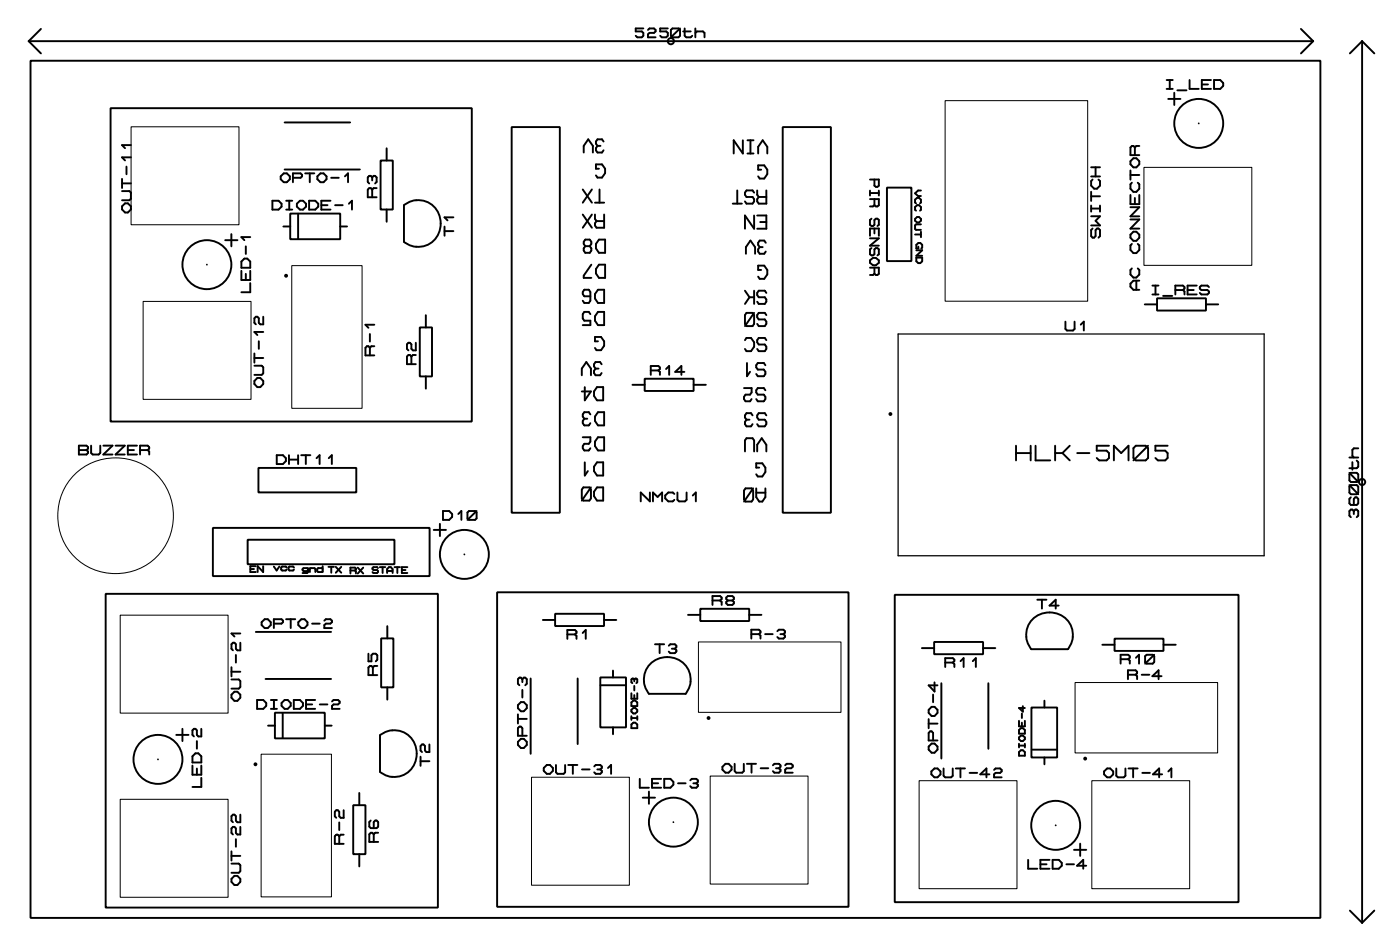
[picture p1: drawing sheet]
<svg xmlns="http://www.w3.org/2000/svg" width="145mm" height="98mm" viewBox="0 0 145 98" stroke-linecap="round" stroke-linejoin="round" font-family="sans-serif">
<g fill="none" stroke="#000" stroke-width=".2">
<path d="M3 4.3h133.3M3 4.3l1.2 1.2M3.2 6.3h133.9v88.9h-133.9zM4.2 3l-1.2 1.3M11.5 11.2h37.5v32.5h-37.5zM12.7 18.5v1M12.7 19.8h.7l.2 .2v.6l-.2 .2h-.7M12.7 19h.9M13.1 17.3v.8M13.6 16.3h-.9l.3 .3M13.6 15h-.9l.3 .4M29.1 18.3l.4-.3h.3l.3 .3v.3l-.3 .3h-.3l-.4-.3z"/>
<path d="M29.5 17.6h7.9M29.5 12.7h6.8M30.4 18.4h.8l.2-.1v-.2l-.2-.1h-.8v.9M31.7 18h.9M32.2 18v.9M32.9 18.3l.4-.3h.3l.3 .3v.3l-.3 .3h-.3l-.4-.3zM34.4 18.4h.8M35.8 18.3l.3-.3v.9M38.6 19.7l-.1-.2h-.2l-.1 .2v.8h.9M38.6 18.4l-.1-.2h-.2l-.1 .2v.5l.1 .1M38.6 18.4v.3M38.6 19.7v.8"/>
<path d="M38.6 18.4l.2-.2h.1l.2 .2v.5l-.2 .1M39.1 19.5h-.3l-.2 .2M39.5 16.6h1.3v5.1h-1.3zM40.1 15.4v1.2M53.1 13.2h5v40h-5zM60.5 19.6l.9 1.4M60.6 15.8v-.7l.5-.7 .4 .7v.7M61.4 19.6l-.9 1.4M62 15.1l-.1 .3v.2l.1 .2h.5l.2-.2M62 15.1h.3M62.2 17.5h-.3v-.5h.6l.3 .5v.5l-.3 .4h-.5l-.1-.2M62.2 19.6v1.4"/>
<path d="M62.7 14.7l-.2-.3h-.5l-.1 .3v.2l.1 .2M66.8 2.9h-.8v.4h.6l.2 .1v.3l-.2 .2h-.4l-.2-.2M67.3 3.1l.1-.2h.5l.2 .2v.2l-.2 .1h-.5l-.1 .2v.3h.8M69.3 2.9h-.8v.4h.7l.1 .1v.3l-.1 .2h-.5l-.2-.2M69.6 3.1l.2-.2h.6l.2 .2v.6l-.2 .2h-.6l-.2-.2zM70.6 2.9l-1 1M70.9 3.3h.8M71.1 2.9v.8l.1 .2h.5l.2-.2M72.2 3.4l.1-.1h.7l.1 .1v.5M72.2 2.9v1M76.5 19.7v1.4M77.1 14.5v1.4l-.9-1.4v1.4"/>
<path d="M77.6 15.9h.6M77.6 14.5h.6M77.9 14.5v1.4M78.3 20l-.2-.3h-.6l-.2 .3v.2l.2 .2h.6l.2 .3v.2l-.2 .2h-.6l-.2-.2M78.6 19.7v.5l.2 .2M78.7 15.9v-.7l.5-.7 .5 .7v.7M79 17.6h-.3v-.5h.6l.4 .5v.5l-.4 .4h-.4l-.2-.2M79.6 19.7v1.4h-.8l-.2-.2v-.2l.2-.3M81.3 13.2h5v40h-5zM90.3 18.6h.9v.7l-.1 .1-.3-.1v-.7M90.3 19.8v.5M91.2 19.8v.5"/>
<path d="M92.1 19.5h2.5v7.6h-2.5zM95.6 19.8h-.3l-.3 .2 .3 .3h.3M113.3 19.9v.9M113.3 18.3h.9M113.3 17.3h.9M113.4 18.6l-.1 .2v.4l.3 .4h.3l.3-.4v-.4l-.2-.2M113.7 17.3v1M117.4 17.7v.9M117.4 18.1h.9M117.5 18.9l-.1 .2v.5l.3 .3h.3l.3-.3v-.5l-.2-.2M117.7 16.4h.3l.3 .3v.3l-.3 .4h-.3l-.3-.4v-.3zM117.8 15.3l-.1-.2h-.2l-.1 .2v.8h.9"/>
<path d="M117.8 15.3v.8M118.3 15.1h-.3l-.2 .2M121.1 8.3h.6M121.1 9.2h.6M121.3 10.3h1.2M121.4 8.3v.9M121.9 9.6v1.3M122.2 9.4h1M123.5 8.3v.9h.9M124.4 12.8h.1M124.8 8.8h.6M125.7 8.3h-.9v.9h.9"/>
<path d="M126 8.3h.7l.3 .3v.3l-.3 .3h-.7zM135.1 3l1.2 1.3M136.3 4.3l-1.2 1.2M141.4 4.3l-1.3 1.2M141.4 4.3v91.4M141.4 4.3l1.3 1.2M13 21.1h.3l.3 .3v.3l-.3 .3h-.3l-.3-.3v-.3zM21.5 27.4h.1M23.4 24.9h1.2M24 24.3v1.2M25.1 27.1l.3-.3h.3l.3 .3v.7h-.9zM25.1 28.1v.9h.9v-.9"/>
<path d="M25.5 25.5v.8M25.5 28.4v.6M26 29.4v.9h-.9M26 24.6h-.9l.3 .3M26.4 39.5l.3-.3h.3l.3 .3v.3l-.3 .3h-.3l-.3-.3zM26.4 36.7v.9M26.4 37.9h.8l.1 .2v.6l-.1 .2h-.8M26.4 37.1h.9M26.9 35.4v.8M27.3 32.8v.8h-.3l-.1-.1v-.5l-.2-.2h-.1l-.2 .2v.5l.2 .1M27.3 34.4h-.9l.3 .3M28.3 20.8h.6l.3 .3v.3l-.3 .3h-.6z"/>
<path d="M29.4 23.5h.7M29.7 20.8h.6M29.7 21.7h.6M30 20.8v.9M30.1 22.1h5.2v2.7h-5.2zM30.8 21.1l.3-.3h.4l.3 .3v.3l-.3 .3h-.4l-.3-.3zM30.9 22.2v2.6M32.1 20.8h.6l.3 .3v.3l-.3 .3h-.6zM33.4 21.3h.6M34.3 20.8h-.9v.9h.9M34.8 21.3h.8M35.3 23.5h.7"/>
<path d="M36.2 21.1l.3-.3v.9M38.4 36.1l-.2-.2h-.1l-.2 .2v.8h1M38.4 34.6v.8M38.4 36.1v.8M38.9 35.9h-.4l-.1 .2M38.9 33.7h-1l.3 .3M40.1 21.7v1.3M41.9 21.3a2.39 2.39 0 0 1 3.9 1.8 2.39 2.39 0 0 1-3.8 2.1l-.1-.1zM42.7 37l-.1-.2h-.2l-.2 .2v.8h1M42.7 37v.8M43.2 35.5v.8h-.3l-.2-.1v-.5l-.1-.2h-.2l-.2 .2v.5l.2 .1M43.2 36.8h-.3l-.2 .2"/>
<path d="M43.6 34h1.2v5h-1.2zM44.2 32.7v1.3M44.2 39v1.3M46.1 23.5v.9M46.1 24h1M47.1 22.5h-1l.4 .4M60.4 38.9v-.7l.5-.7 .4 .7v.7M60.5 22.2l.9 1.4M60.8 25.5l-.2-.2v-.2l.2-.3h.4l.2 .3v.2l-.2 .2M60.8 25.5l-.2 .3v.2l.2 .2h.4l.2-.2v-.2l-.2-.3M60.8 25.5h.4M61.3 30.7h-.6l-.2-.2v-.2l.2-.3h.4l.2 .3v.9l-.2 .2h-.4l-.2-.2"/>
<path d="M61.3 32.6l-.2-.3h-.4l-.2 .3v.4l.2 .3h.6v.4h-.8M61.4 27.4l-.8 1.2v.2h.8M61.4 22.2l-.9 1.4M61.8 22.2v.5l.1 .2M61.8 21h.9M61.8 38.2l-.1 .3v.2l.1 .2h.5l.2-.2M61.8 38.2h.3M61.9 22.9h.8M62.1 30h.6v1.4h-.6l-.3-.4v-.5zM62.1 32.3h.6v1.4h-.6l-.3-.4v-.5zM62.1 35.4h-.3v-.5h.6l.3 .5v.5l-.3 .4h-.5l-.1-.2M62.2 24.8h.6v1.4h-.6l-.3-.4v-.5z"/>
<path d="M62.2 27.4h.6v1.4h-.6l-.3-.4v-.5zM62.5 37.8l-.2-.3h-.5l-.1 .3v.2l.1 .2M62.7 22.2v1.4h-.8l-.1-.2v-.2l.1-.3M65.7 39.9h1.2M66.9 39.3h5.1v1.2h-5.1zM67.6 38.4h.7M68.3 38.4l.2-.1v-.2l-.2-.1h-.7v.9M68.3 38.4l.2 .2v.3M69.1 38.3l.4-.3v.9M71 38.6h-.9l.6-.6v.9M72 39.9h1.3M76.1 21.1h.9"/>
<path d="M77.3 35.3l.2-.3h.5l.3 .5v.5l-.3 .4h-.5l-.2-.2M77.3 30.1l.5 .7M77.4 26.3v-.7l.5-.7 .5 .7v.7M77.5 32.4h.6l.2 .3v.9l-.2 .2h-.6l-.2-.2v-.9zM77.5 37.6v1.4l.4-.4M77.8 30.8h.5M77.8 30.8l-.5 .7M78.3 22.3v1.4l-1-1.4v1.4M78.3 30.1v1.4M78.3 32.4l-1 1.4M78.6 22.3h1v1.4h-1M78.8 20.4h.8"/>
<path d="M78.9 25.6l-.2 .3v.2l.2 .2h.4l.2-.2M78.9 25.6h.3M78.9 23h.7M79 28h-.3v-.5h.6l.4 .5v.5l-.4 .4h-.4l-.2-.2M79.5 37.9l-.2-.3h-.6l-.2 .3v.2l.2 .2h.6l.2 .3v.2l-.2 .2h-.6l-.2-.2M79.5 25.2l-.2-.3h-.4l-.2 .3v.2l.2 .2M79.6 30.4l-.2-.3h-.6l-.2 .3v.2l.2 .2h.6l.2 .3v.2l-.2 .2h-.6l-.2-.2M79.6 32.7l-.2-.3h-.6l-.2 .3v.2l.2 .2h.6l.2 .3v.2l-.2 .2h-.6l-.2-.2M79.6 35.3l-.2-.3h-.6l-.2 .3v.2l.2 .2h.6l.2 .3v.2l-.2 .2h-.6l-.2-.2M90.3 24.5v-.8h.9v.8M90.3 20.6h.9v.7l-.1 .1-.3-.1M90.3 27l.3-.3h.3l.3 .3v.3l-.3 .2h-.3l-.3-.2z"/>
<path d="M90.3 27.8h.9v.6l-.1 .1-.3-.1M90.3 20h.9M90.3 24.7h.9l-.9 .8h.9M90.5 22.7l-.2 .1v.5l.2 .1 .3-.1v-.5l.1-.1h.2l.1 .1v.5l-.1 .1M90.5 25.7l-.2 .2v.5l.2 .1 .3-.1v-.5l.1-.2h.2l.1 .2v.5l-.1 .1M90.8 20.6v.7M90.8 23.7v.5M90.8 27.8v.6M90.8 21.3l-.2 .1h-.3M90.8 28.4l-.2 .1h-.3M95 22.7l.2-.2h.2l.2 .2v.2l-.2 .2h-.2l-.2-.2zM95 24.3h.6"/>
<path d="M95.1 21.8h-.1v-.3l.2-.2h.2l.2 .2v.3h-.1M95.1 21.1l-.1-.1v-.3l.2-.2h.2l.2 .2v.3l-.1 .1M95.1 26.7h.6v.4l-.2 .2h-.2l-.2-.2zM95.1 26h.6l-.6 .5h.6M95.3 25.6v.2h-.2v-.4l.2-.2h.2l.2 .2v.3l-.1 .1M95.6 23.3h-.5l-.1 .1v.3l.1 .1h.5M95.6 24v.6M110.6 33.4v.7l.2 .2h.6l.2-.2v-.7M112.2 33.7l.3-.3v.9M113.3 22.4h.9l-.5 .5 .5 .5h-.9M113.3 21.3v.6M113.3 21.6h.9"/>
<path d="M113.3 20.4h.9M113.4 23.7l-.1 .2v.6l.1 .1h.2l.1-.1v-.6l.2-.2h.1l.2 .2v.6l-.2 .1M114.2 21.3v.6M117.4 20.2v1h.9v-1M117.4 22.8h.9l-.9 .9h.9M117.4 21.5h.9l-.9 .9h.9M117.5 25.3l-.1 .2v.4l.3 .3h.3l.3-.3v-.4l-.2-.2M117.5 27.8l-.1 .2v.5l.3 .3h.3l.3-.3v-.5l-.2-.2M117.7 24h.3l.3 .3v.4l-.3 .3h-.3l-.3-.3v-.4zM117.8 20.5v.7M118 29.1v1M118.3 29.1h-.6l-.3 .3v.3l.3 .4h.6"/>
<path d="M118.8 31.6h1.3M119.6 29.6h.7M119.6 30.5h.7M120 29.6v.9M120.1 30.9h5.1v1.3h-5.1zM120.7 30.7h1M122 30.1h.8M122.8 30.1l.2-.2v-.1l-.2-.2h-.8v.9M122.8 30.1l.2 .1v.3M123.3 30.1h.6M124.2 29.6h-.9v.9h.9M125.2 31.6h1.3"/>
<path d="M125.5 29.8l-.2-.2h-.6l-.1 .2v.1l.1 .2h.6l.2 .1v.2l-.2 .1h-.6l-.1-.1M8.2 46.2h.8l.1 .2v.1l-.1 .2 .1 .1v.2l-.1 .1h-.8zM8.2 46.7h.8M9.5 46.2v.8l.1 .1h.6l.2-.1v-.8M10.7 46.2h1l-1 .9h1M12 46.2h.9l-.9 .9h.9M13.3 46.7h.6M14.2 46.2h-.9v.9h.9M14.5 46.7h.8M15.3 46.7l.2-.2v-.1l-.2-.2h-.8v.9M15.3 46.7l.2 .1v.3M22.1 54.7h22.5v5h-22.5z"/>
<path d="M25.7 56h15.2v2.5h-15.2zM26 59h.4M26.6 58.7h-.6v.6h.6M26.8 48.5h10.2v2.6h-10.2zM27.3 58.7v.6l-.6-.6v.6M28.4 58.8l.3 .4 .3-.4M28.7 47.2h.7l.3 .3v.3l-.3 .3h-.7zM29.8 58.9l-.1-.1h-.4l-.1 .1v.2l.1 .1h.4l.1-.1M30 47.2v.9M30 47.7h.9M30.5 58.9l-.1-.1h-.4l-.1 .1v.2l.1 .1h.4l.1-.1M30.9 47.2v.9"/>
<path d="M31.3 47.2h.9M31.7 47.2v.9M32 59l-.1-.1h-.4l-.1 .1 .1 .2h.4l.1-.1M32 58.9v.4l-.1 .1h-.5M32.2 58.9v.4M32.2 59l.1-.1h.3l.1 .1v.3M32.9 47.5l.3-.3v.9M33.5 59l-.1-.1h-.4l-.1 .1v.2l.1 .1h.4l.1-.1M33.5 58.7v.6M34.1 58.8h.6M34.1 47.5l.3-.3v.9M34.4 58.8v.6"/>
<path d="M34.9 58.8l.5 .6M35.4 58.8l-.5 .6M36.4 59.2h.5M36.9 59.2v-.1v-.2h-.5v.6M36.9 59.2v.3M37.1 58.9l.6 .6M37.7 58.9l-.6 .6M39.2 58.9l-.1-.1h-.3l-.1 .1 .1 .2h.3l.1 .1-.1 .2h-.3l-.1-.1M39.4 58.8h.6M39.7 58.8v.6M40.2 59.4v-.4l.2-.2h.2l.2 .2v.4M40.2 59.2h.6"/>
<path d="M41 58.8h.5M41.2 58.8v.6M41.7 59.1h.4M42.3 58.8h-.6v.6h.6M45 55h1.3M45.7 54.3v1.3M46 53h.6l.3 .3v.3l-.3 .3h-.6zM47.6 53.3l.3-.3v.9M48.2 57.5h.1M48.5 53.1l.2-.1h.6l.2 .1v.7l-.2 .1h-.6l-.2-.1zM49.5 53l-1 .9M60.5 45.3h.8v.5l-.2 .2h-.4l-.2 .3v.2l.2 .2h.4l.2-.2"/>
<path d="M60.6 50.5h.6l.1 .3v.9l-.1 .2h-.6l-.2-.2v-.9zM60.7 43.4l-.2 .3v.2l.2 .2h.4l.2-.2M60.7 43.4h.3M60.7 47.9v1.4l.3-.4M60.7 40.1v1.4l.6-.9h-.9M61.3 43l-.2-.3h-.4l-.2 .3v.2l.2 .2M61.3 50.5l-.9 1.4M62 40.1h.6v1.4h-.6l-.3-.4v-.5zM62 47.9h.6v1.4h-.6l-.3-.4v-.5zM62 50.5h.6v1.4h-.6l-.3-.4v-.5zM62.1 42.7h.6v1.4h-.6l-.3-.4v-.5zM62.1 45.3h.6v1.4h-.6l-.3-.4v-.5z"/>
<path d="M67.5 51.1v.9l-1-.9v.9M67.8 52v-.9l.5 .4 .4-.4v.9M70 51.2l-.2-.1h-.4l-.3 .3v.3l.3 .3h.4l.2-.2M70.3 51.1v.7l.2 .2h.6l.2-.2v-.7M71.9 51.4l.3-.3v.9M77.2 40.2h.8v.5l-.1 .2h-.5l-.2 .3v.2l.2 .2h.5l.1-.2M77.3 46.8v-1.1l.2-.3h.6l.2 .3v1.1M77.4 50.6h.6l.2 .3v.9l-.2 .2h-.6l-.2-.2v-.9zM77.5 43.5l-.2 .3v.2l.2 .2h.5l.1-.2M77.5 43.5h.3M78.1 43.1l-.1-.3h-.5l-.2 .3v.2l.2 .2M78.2 50.6l-1 1.4"/>
<path d="M78.5 50.6v1l.3 .4h.3l.4-.4v-1M78.5 51.1h1M78.6 46.8v-.7l.5-.7 .5 .7v.7M78.8 48.5h-.3v-.5h.6l.4 .5v.5l-.4 .4h-.4l-.2-.2M79.5 40.5l-.2-.3h-.6l-.2 .3v.2l.2 .2h.6l.2 .3v.2l-.2 .2h-.6l-.2-.2M79.6 43.1l-.2-.3h-.6l-.2 .3v.2l.2 .2h.6l.2 .3v.2l-.2 .2h-.6l-.2-.2M105.5 46.2v1.5M105.5 47h1.5M107 46.2v1.5M107.5 46.2v1.5h1.5M109.5 47h.8M109.5 46.2v1.5"/>
<path d="M110.3 47l.8 .7M111.1 46.2l-.8 .8M111.8 47h1.3M115.1 46.2h-1.2v.5h1l.2 .3v.5l-.2 .2h-.8l-.2-.2M115.6 47.7v-1.5l.8 .8 .8-.8v1.5M117.9 46.2h1l.3 .3v1l-.3 .2h-1l-.2-.2v-1zM119.2 46.2l-1.5 1.5M121.2 46.2h-1.3v.5h1.1l.2 .3v.5l-.2 .2h-.8l-.3-.2M140.1 50.3l.9 1M140.1 49l.9 1M140.1 47.4h.9M140.2 49h.6l.2 .2v.6l-.2 .2h-.6l-.1-.2v-.6z"/>
<path d="M140.2 50.3h.6l.2 .2v.6l-.2 .2h-.6l-.1-.2v-.6zM140.2 51.6l-.1 .1v.5l.1 .2h.6l.2-.2v-.5l-.2-.1h-.1l-.2 .1v.7M140.4 47.9v.8M140.5 53l-.1-.2h-.2l-.1 .2v.5l.1 .1M140.5 53l.2-.2h.1l.2 .2v.5l-.2 .1M140.5 53v.3M140.8 47.8l.2 .1v.5l-.2 .2h-.7M141 46.5h-.5l-.1 .2v.6l.1 .1M11 61.6h34.5v32.5h-34.5zM16.4 78.8h.1M18.3 76.2h1.3M18.9 75.6v1.3"/>
<path d="M20 78.4l.3-.3h.3l.3 .3v.7h-.9zM20 79.4v.9h.9v-.9M20.4 76.9v.7M20.4 79.7v.6M20.9 75.6v.8h-.3l-.2-.2v-.5l-.1-.1h-.2l-.1 .1v.5l.1 .2M24 69.2v.9M24 70.5h.8l.1 .1v.7l-.1 .1h-.8M24 69.7h.9M24.3 71.7h.3l.3 .3v.4l-.3 .3h-.3l-.3-.3v-.4zM24.5 67.9v.8M24.9 66.7v.7h-.3l-.1-.1v-.5l-.2-.1h-.1l-.2 .1v.5l.2 .1M24.9 65.7h-.9l.3 .3"/>
<path d="M26.6 65.5h7.8M26.7 72.6h.6l.3 .3v.3l-.3 .3h-.6zM27.2 64.5l.3-.3h.3l.3 .3v.3l-.3 .3h-.3l-.3-.3zM27.6 70.4h6.8M27.8 75.3h.7M28.1 72.6h.6M28.1 73.5h.6M28.4 64.7h.8l.2-.2v-.1l-.2-.2h-.8v.9M28.4 72.6v.9M28.5 73.9h5.2v2.7h-5.2zM29.2 72.9l.3-.3h.4l.3 .3v.3l-.3 .3h-.4l-.3-.3zM29.3 73.9v2.7"/>
<path d="M29.7 64.2h.9M30.2 64.2v.9M30.5 72.6h.6l.3 .3v.3l-.3 .3h-.6zM31 64.5l.3-.3h.3l.3 .3v.3l-.3 .3h-.3l-.3-.3zM31.8 73.1h.6M32.4 64.7h.8M32.7 72.6h-.9v.9h.9M33.2 73.1h.8M33.7 64.4l.1-.2h.5l.2 .2v.1l-.2 .2h-.5l-.1 .1v.3h.8M33.7 75.3h.7M34.5 72.7l.1-.1h.5l.2 .1v.2l-.2 .2h-.5l-.1 .1v.3h.8M38.2 67.8v.8h.4v-.6l.1-.2h.3l.2 .2v.4l-.2 .2"/>
<path d="M38.7 69.2l-.1-.1h-.2l-.2 .1v.8h1M38.7 69.2v.8M39.2 69.1h-.3l-.2 .1M39.4 76.2a2.38 2.38 0 0 1 3.9 1.9 2.38 2.38 0 0 1-3.7 2h-.2zM39.6 66.2h1.2v5.1h-1.2zM40.2 64.9v1.3M40.2 71.3v1.3M43.7 78.5v.9M43.7 78.9h.9M44.6 77.2v.8h-.3l-.2-.2v-.4l-.1-.2h-.2l-.1 .2v.4l.1 .2M51.6 61.4h36.5v32.6h-36.5zM53.8 76.9l.3-.3h.3l.3 .3v.4l-.3 .3h-.3l-.3-.3z"/>
<path d="M53.8 73.1l.3-.3h.3l.3 .3v.3l-.3 .4h-.3l-.3-.4zM53.8 74.1v.9M53.8 74.6h.9M54.2 70.4l-.1-.1h-.2l-.1 .1v.5l.1 .2M54.2 76.3v-.8l-.1-.1h-.2l-.1 .1v.8h.9M54.2 70.4l.2-.1h.1l.2 .1v.5l-.2 .2M54.2 70.4v.3M54.2 71.5v.8M55.1 70.4v7.8M56.4 64.3h1.2M56.4 79.6l.4-.3h.3l.3 .3v.3l-.3 .4h-.3l-.4-.4zM57.6 63.7h5.1v1.2h-5.1z"/>
<path d="M57.7 79.3v.8l.2 .2h.6l.2-.2v-.8M58.9 65.8h.8M59 79.3h.9M59.5 79.3v1M59.7 65.8l.1-.2v-.1l-.1-.2h-.8v1M59.7 65.8l.1 .1v.4M60 70.4v6.8M60.4 79.8h.8M60.5 65.6l.3-.3v1M61.7 79.5l.1-.2h.5l.2 .2v.1l-.2 .2M62 79.8h.3M62.3 70.3h2.7v5.1h-2.7z"/>
<path d="M62.3 79.8l.2 .1v.2l-.2 .2h-.5l-.1-.2M62.3 71.1h2.7M62.7 64.3h1.3M63.1 79.6l.3-.3v1M63.6 69.5v.8M63.6 75.4v.7M65.5 75.1l.2-.2h.2l.3 .2v.4h-.7zM65.5 73.6l.2-.2h.2l.3 .2v.2l-.3 .2h-.2l-.2-.2zM65.5 71.9v.6h.7v-.6M65.5 72.8l.2-.1h.2l.3 .1v.4h-.7zM65.5 74.3v.4M65.5 74.5h.7"/>
<path d="M65.8 70.5l-.1-.1-.2 .1v.3h.1M65.8 70.5l.1-.1 .3 .1v.3h-.1M65.8 70.5v.2M65.8 71.1v.5M65.8 72.1v.4M66.2 74.3v.4M67.7 68.7a2.4 2.4 0 0 1 3.2 0 2.4 2.4 0 0 1 .4 3.2l-.1 .1h-3.8a2.34 2.34 0 0 1 .3-3.3zM68 66.8h.9M68.5 66.8v.9M69.4 67l.2-.2h.5l.1 .2v.1l-.1 .2M69.7 67.3h.4M70.1 67.3l.1 .1v.2l-.1 .1h-.5l-.2-.1"/>
<path d="M71.4 63.8h1.3M72.7 63.1h5.1v1.3h-5.1zM74 62.3h.8M74.8 62.3l.1-.2v-.1l-.1-.2h-.8v.9M74.8 62.3l.1 .1v.3M75 79.5l.3-.3h.3l.3 .3v.3l-.3 .3h-.3l-.3-.3zM75.6 62.3l-.2-.2v-.1l.2-.2h.4l.2 .2v.1l-.2 .2M75.6 62.3l-.2 .1v.2l.2 .1h.4l.2-.1v-.2l-.2-.1M75.6 62.3h.4M76.3 79.2v.8l.1 .1h.7l.1-.1v-.8M77.5 79.2h1M77.8 63.8h1.2"/>
<path d="M78 65.8h.8M78 79.2v.9M78.8 65.8l.1-.2v-.1l-.1-.2h-.8v.9M78.8 65.8l.1 .1v.3M79 79.7h.8M79.4 65.8h.8M80.2 79.4l.2-.2h.5l.1 .2v.1l-.1 .2M80.6 79.7h.3M80.7 65.5l.2-.2h.4l.2 .2v.1l-.2 .2M80.9 79.7l.1 .1v.2l-.1 .1h-.5l-.2-.1M81 65.8h.3M81.3 65.8l.2 .1v.2l-.2 .1h-.4l-.2-.1"/>
<path d="M81.5 79.4l.2-.2h.4l.2 .2v.1l-.2 .2h-.4l-.2 .1v.3h.8M92.9 61.7h35.7v31.9h-35.7zM95.7 67.2h1.3M96.4 77.4l.3-.3h.3l.3 .3v.3l-.3 .4h-.3l-.3-.4zM96.4 74.6v.9M96.4 75h.9M96.7 73.3h.3l.3 .3v.3l-.3 .4h-.3l-.3-.4v-.3zM96.9 76.8v-.8l-.2-.2h-.1l-.2 .2v.8h.9M96.9 72v.8M97 66.6h5.1v1.2h-5.1zM97 70.8v.9l-.6-.6h.9M97.7 70.9v7.8"/>
<path d="M98 79.7v.8l.1 .1h.6l.2-.1v-.8M98.1 68.7h.8M98.9 68.7l.2-.1v-.2l-.2-.1h-.8v.9M98.9 68.7l.2 .2v.3M99.2 79.7h1M99.7 79.7v.9M99.7 68.6l.3-.3v.9M101 68.6l.3-.3v.9M102.1 67.2h1.2M102.6 70.9v6.8M103.2 79.8l.2-.1h.4l.2 .1v.2l-.2 .2h-.4l-.2 .1v.3h.8M105.8 78l.2-.2h.2l.2 .2v.4h-.6z"/>
<path d="M105.8 74.8v.5h.6v-.5M105.8 75.7l.2-.2h.2l.2 .2v.4h-.6zM105.8 76.5l.2-.2h.2l.2 .2v.2l-.2 .2h-.2l-.2-.2zM105.8 77.1v.4M105.8 77.3h.6M106.1 74v.5M106.1 74.9v.4M106.2 73.2v.6l-.4-.4h.6M106.4 77.1v.4M107.1 73.4h2.6v5.2h-2.6zM107.1 77.7h2.6M107.4 64.1a2.4 2.4 0 0 1 3.1 0 2.4 2.4 0 0 1 .4 3.1v.1h-3.8a2.35 2.35 0 0 1 .3-3.2z"/>
<path d="M107.7 62.2h.9M108.2 62.2v.9M108.4 72.7v.7M108.4 78.6v.7M109.9 62.8h-.9l.6-.6v.9M114.4 66.9h1.3M115.7 66.2h5.1v1.3h-5.1zM115.9 79.7v.8l.1 .1h.7l.1-.1v-.8M116.3 68.4h.8M117.1 70h.8M117.1 68.4l.2-.2v-.1l-.2-.2h-.8v.9M117.1 68.4l.2 .1v.3"/>
<path d="M117.2 79.7h.9M117.6 79.7v.9M117.9 70l.1-.2v-.1l-.1-.2h-.8v.9M117.9 70l.1 .1v.3M117.9 68.2l.3-.3v.9M118.5 70h.8M118.9 68.1l.1-.2h.7l.1 .2v.6l-.1 .1h-.7l-.1-.1zM119.8 67.9l-.9 .9M120.6 70.1h-1l.7-.6v.9M120.8 66.9h1.3M20.9 80.7v.9h-.9M24 88.3v.9"/>
<path d="M24 89.6h.8l.1 .1v.7l-.1 .1h-.8M24 88.8h.9M24.3 90.8h.3l.3 .3v.4l-.3 .3h-.3l-.3-.3v-.4zM24.5 87v.8M24.9 84.5v.8h-.3l-.1-.2v-.5l-.2-.1h-.1l-.2 .1v.5l.2 .2M24.9 85.8v.7h-.3l-.1-.1v-.5l-.2-.1h-.1l-.2 .1v.5l.2 .1M35.2 86.7l-.1-.1h-.2l-.1 .1v.8h.9M35.2 85.3v.8M35.2 86.7v.8M35.7 84v.8h-.3l-.2-.1v-.5l-.1-.2h-.2l-.1 .2v.5l.1 .1M35.7 86.6h-.3l-.2 .1M36.7 83.5h1.2v5.1h-1.2z"/>
<path d="M37.3 82.2v1.3M37.3 88.6v1.3M38.5 85.1l-.2 .2v.4l.2 .2h.6l.2-.2v-.4l-.2-.2h-.2l-.1 .2v.6M38.8 86.5l-.2-.1h-.1l-.2 .1v.8h1M38.8 86.5v.8M39.3 86.4h-.4l-.1 .1M66.4 80.8v.9h1M66.7 82.7h1.3M67.4 82.1v1.3M67.7 81.2h.6M68.6 80.8h-.9v.9h.9M69 80.8h.6l.3 .3v.3l-.3 .3h-.6z"/>
<path d="M69.9 85.3h.1M70.4 81.2h.8M71.7 80.9l.1-.1h.5l.1 .1v.2l-.1 .1M72 81.2h.3M72.3 81.2l.1 .2v.1l-.1 .2h-.5l-.1-.2M96.7 80l.3-.3h.3l.3 .3v.3l-.3 .3h-.3l-.3-.3zM100.7 80.2h.7M102.7 80.3h-.9l.6-.6v.9M106.7 89.2v.9h1M108 89.6h.6M109 89.2h-1v.9h1M109.3 89.2h.6l.3 .3v.3l-.3 .3h-.6z"/>
<path d="M109.6 85.6h.1M110.7 89.6h.8M111.5 88.1h1.3M112.1 87.5v1.3M112.8 89.8h-1l.7-.6v.9M114.6 80l.3-.3h.4l.3 .3v.3l-.3 .3h-.4l-.3-.3zM118.6 80.2h.8M120.6 80.3h-.9l.6-.6v.9M121.3 80l.3-.3v.9M140.1 94.4l1.3 1.3M142.7 94.4l-1.3 1.3"/>
<circle cx="69.6" cy="4.3" r=".32"/>
<circle cx="124.4" cy="12.8" r="2.54"/>
<circle cx="21.5" cy="27.5" r="2.54"/>
<circle cx="29.7" cy="28.6" r=".1"/>
<circle cx="48.2" cy="57.5" r="2.54"/>
<circle cx="92.4" cy="42.9" r=".1"/>
<circle cx="141.4" cy="50" r=".32"/>
<circle cx="16.4" cy="78.8" r="2.54"/>
<circle cx="26.5" cy="79.3" r=".1"/>
<circle cx="73.6" cy="74.5" r=".1"/>
<circle cx="112.7" cy="78.7" r=".1"/>
<circle cx="69.9" cy="85.3" r="2.54"/>
<circle cx="109.6" cy="85.6" r="2.54"/>
</g>
<path d="M93.2 34.6h38v23h-38z" fill="none" stroke="#000" stroke-width=".13"/>
<g fill="none" stroke="#000" stroke-width=".1">
<path d="M13.6 13.1h11.2v10.2h-11.2zM98.1 10.4h14.8v20.8h-14.8zM118.8 17.4h11.2v10.1h-11.2zM14.9 31.3h11.2v10.1h-11.2zM30.3 27.5h7.3v14.8h-7.3zM12.5 63.8h11.2v10.2h-11.2zM27.1 78.2h7.3v14.8h-7.3zM72.5 66.6h14.8v7.3h-14.8zM111.6 70.8h14.8v7.3h-14.8zM12.5 82.9h11.2v10.2h-11.2zM55.2 80.6h10.1v11.2h-10.1zM73.7 80.5h10.2v11.2h-10.2z"/>
<path d="M95.4 81h10.2v11.2h-10.2zM113.3 81h10.2v11.2h-10.2z"/>
<circle cx="12" cy="53.5" r="6"/>
</g>
</svg>
